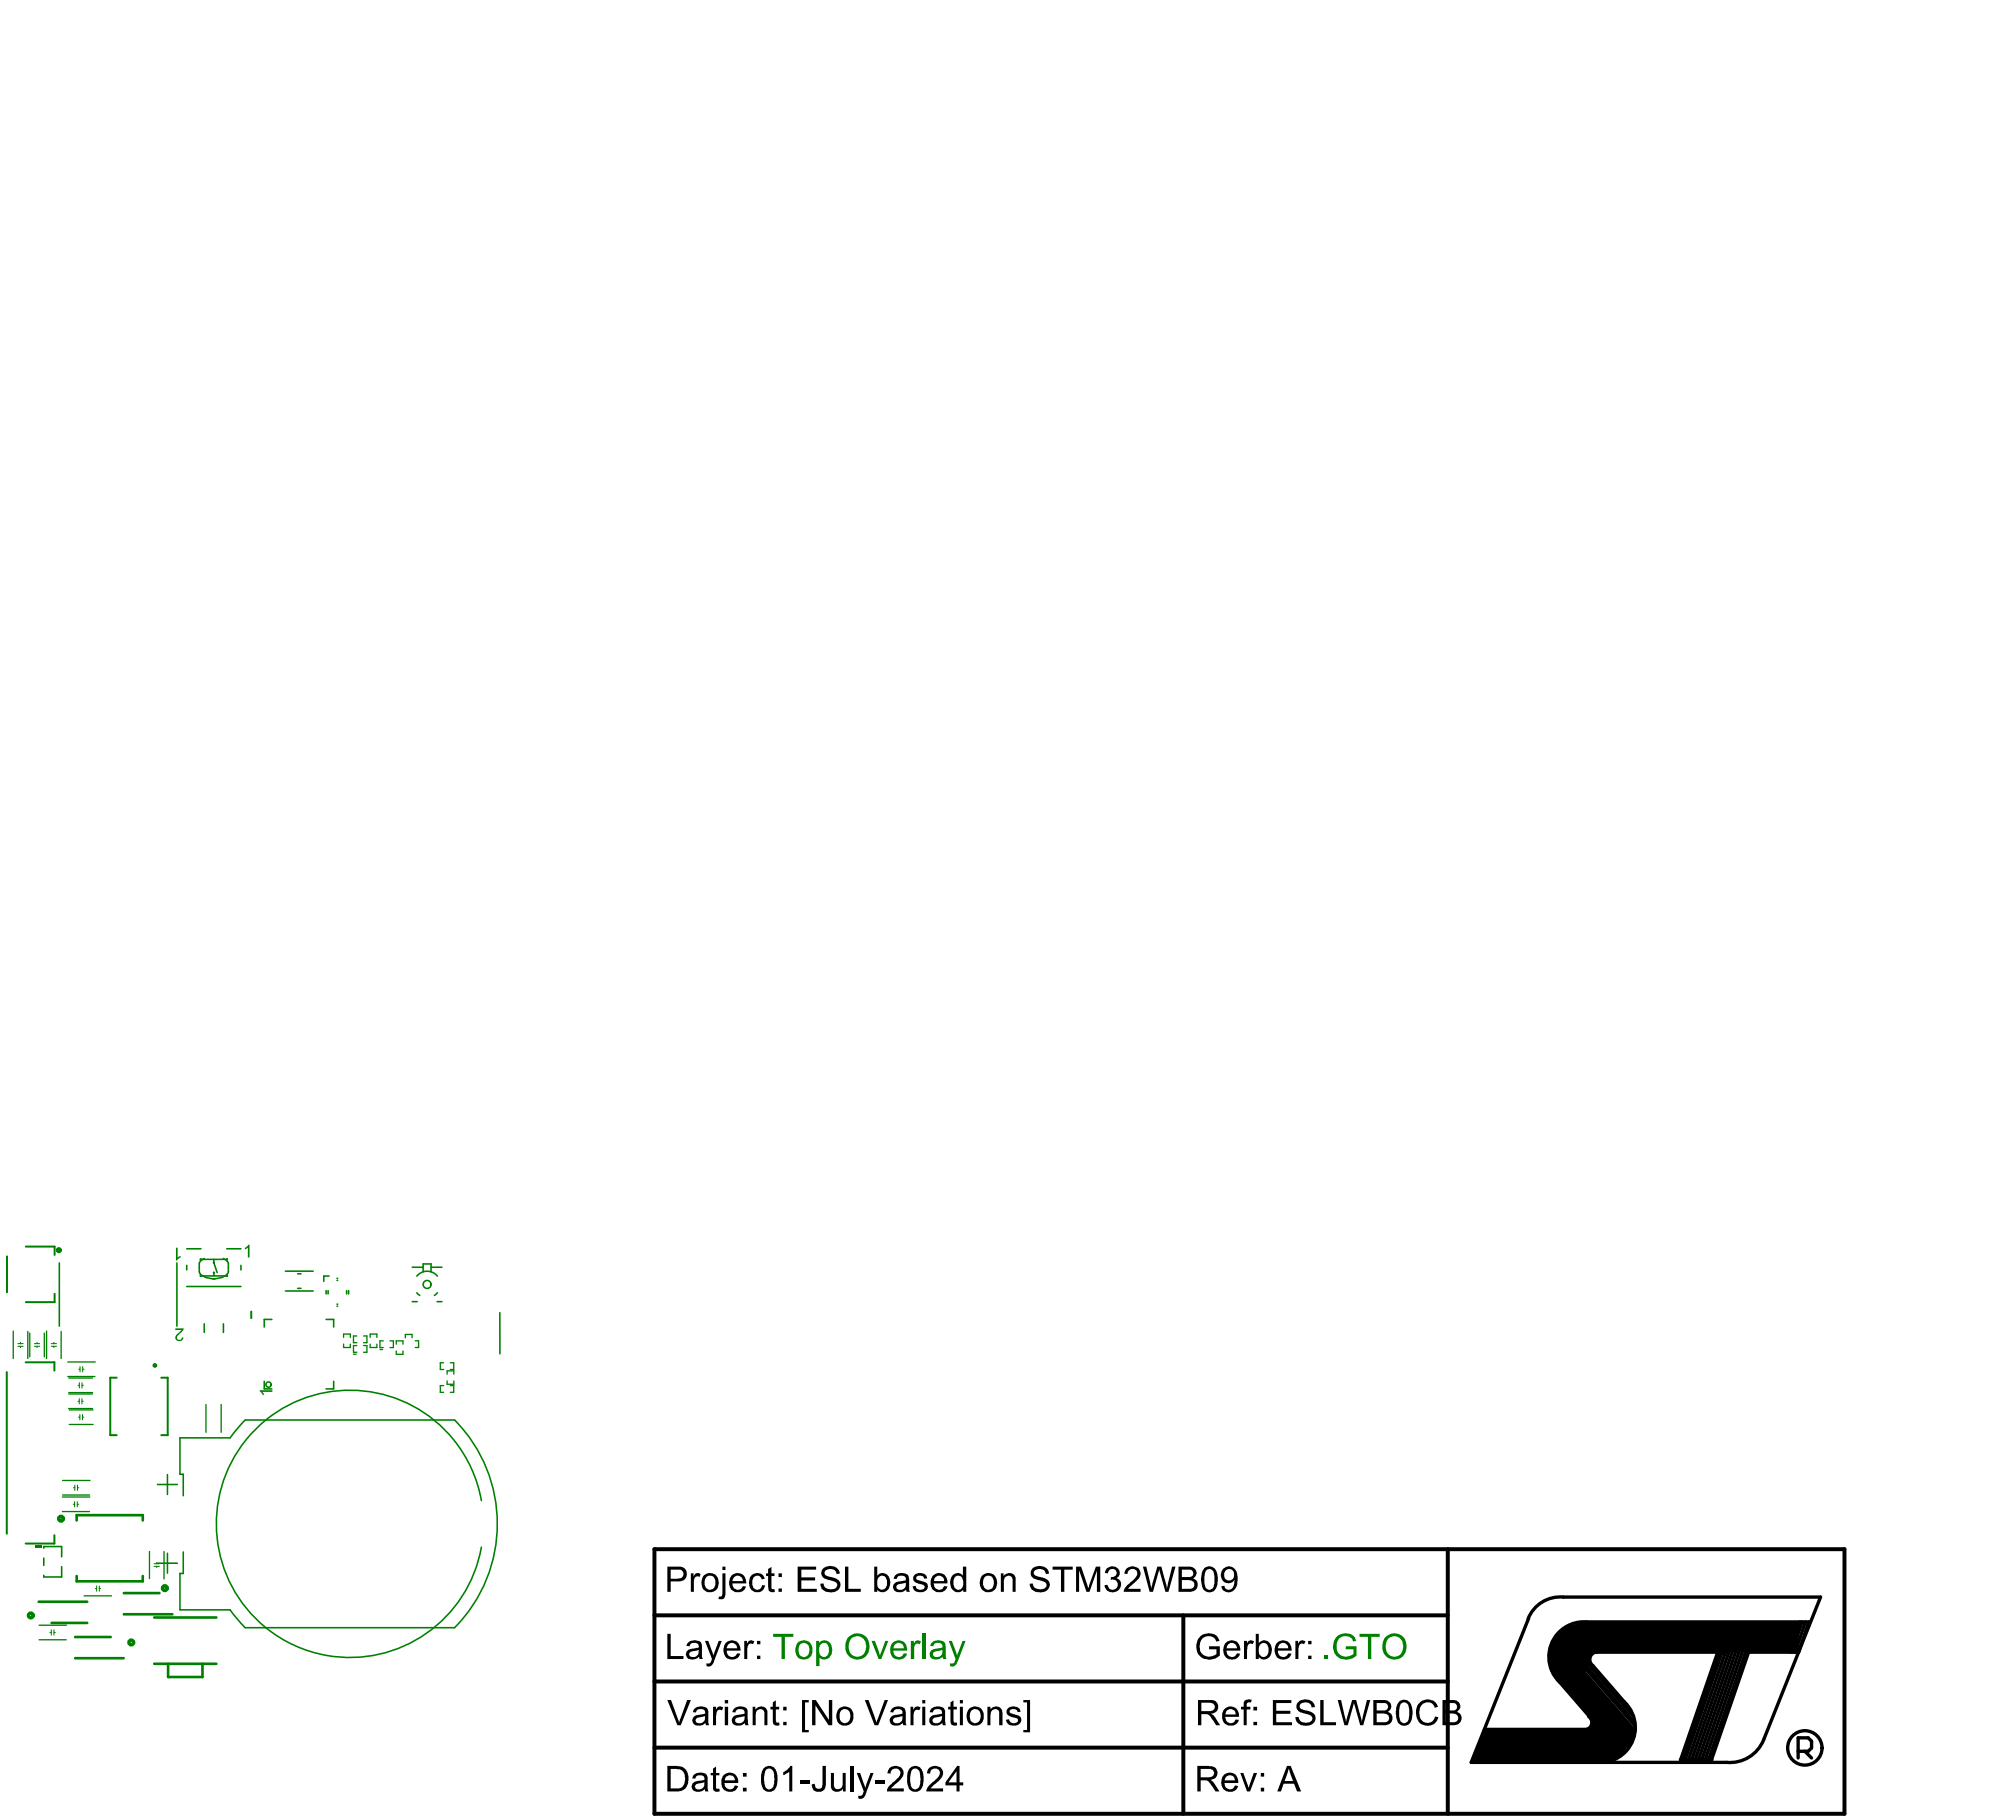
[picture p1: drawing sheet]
<svg xmlns="http://www.w3.org/2000/svg" width="507mm" height="458mm" viewBox="0 0 507 458" stroke-linecap="round" stroke-linejoin="round" font-family="sans-serif">
<g fill="#000">
<path d="M173.8 395.8h.7v.7a1.11 1.11 0 0 1 1.8-.6l-.3 .8a.97 .97 0 0 0-1.1 0 .97 .97 0 0 0-.3 1.1v2.6h-.8zM189.1 396.2a2.02 2.02 0 0 1 3.3 .9l-.7 .2a1.2 1.2 0 0 0-1.4-.9 1.2 1.2 0 0 0-1 1.2 1.66 1.66 0 0 0 1.4 2.3l.7-.3 .4-.9 .7 .1a2.06 2.06 0 0 1-2.4 1.7 2.06 2.06 0 0 1-1.6-2.5l.2-1.2zM193.3 394.7l.8-.5v1.6h.8v.6h-.8v2.7a.5 .5 0 0 0 .2 .6 .5 .5 0 0 0 .6 0l.1 .7a1.24 1.24 0 0 1-1.6-.4l-.1-3.6h-.5v-.6h.5zM200.7 394.1h4.7v.7h-3.8v2h3.5v.7h-3.5v2.2h3.9v.7h-4.8zM207.2 394.4a2.75 2.75 0 0 1 4.1 1v.4l-.8 .1a1.65 1.65 0 0 0-1.4-1.2 1.65 1.65 0 0 0-1.6 .8 1.18 1.18 0 0 0 1.3 1.1l.5 .1a2.18 2.18 0 0 1 2.2 2.4 2.79 2.79 0 0 1-3.6 1.3 2.17 2.17 0 0 1-1.5-2l.8-.1a1.88 1.88 0 0 0 2.7 1.4 .99 .99 0 0 0 .8-1.2 .99 .99 0 0 0-1.1-.8l-.8-.2a1.93 1.93 0 0 1-2.1-2.2zM212.6 394.1h.9v5.6h3.1v.7h-4zM230.4 395.9a1.94 1.94 0 0 1 2.9 1.1l-.7 .1a1.14 1.14 0 0 0-1-.7 1.14 1.14 0 0 0-1 .5v.1a1.23 1.23 0 0 0 1.1 .6l.2 .1a1.46 1.46 0 0 1 1.6 1.5 2.13 2.13 0 0 1-3.5 .7l-.4-.8 .8-.2a1.21 1.21 0 0 0 1 1 1.21 1.21 0 0 0 1.3-.7 1.5 1.5 0 0 0-1.6-.8l-.5-.3a1.21 1.21 0 0 1-.8-1 1.21 1.21 0 0 1 .6-1.2zM251.8 395.8h.7v.6a1.66 1.66 0 0 1 2-.6 1.66 1.66 0 0 1 1.1 1.8v2.8h-.8v-2.8a1.13 1.13 0 0 0-1.2-1.2 1.13 1.13 0 0 0-1 1.4v2.6h-.8zM259.9 394.4l.1-.1a2.71 2.71 0 0 1 3.9 1.1v.4l-.7 .1a1.65 1.65 0 0 0-1.2-1.2 1.65 1.65 0 0 0-1.7 .5 1.01 1.01 0 0 0 1 1.4l.6 .1a2.32 2.32 0 0 1 2.3 2.1 2.52 2.52 0 0 1-3.4 1.6 1.97 1.97 0 0 1-1.7-2l.8-.1a1.62 1.62 0 0 0 1.8 1.5 1.26 1.26 0 0 0 1.6-1.5l-.7-.5-1.1-.3a1.87 1.87 0 0 1-2-2.4zM264.9 394.1h5v.7h-2.1v5.6h-.8v-5.6h-2.1zM278.6 394.4a1.85 1.85 0 0 1 2.2-.2 1.85 1.85 0 0 1 .9 2l-.8 .7a1.85 1.85 0 0 1 1.1 2.1 1.85 1.85 0 0 1-1.8 1.5 2.04 2.04 0 0 1-2.1-1l-.1-.8 .7-.1a1.3 1.3 0 0 0 1.6 1.2 1.3 1.3 0 0 0 1-1.6 1.3 1.3 0 0 0-1.8-.8l.1-.7a1.08 1.08 0 0 0 1.3-.9 1.08 1.08 0 0 0-1-1.2 1.08 1.08 0 0 0-1.1 1.2l-.8-.1 .2-.7zM283.6 394.4h.1a1.97 1.97 0 0 1 2.3-.2 1.97 1.97 0 0 1 .9 2.1l-.6 1.1-2.4 2.3h3.1v.7h-4.2v-.2a4.3 4.3 0 0 1 1.8-2.3 2.43 2.43 0 0 0 1.5-2.6 1.28 1.28 0 0 0-1.5-.6 1.28 1.28 0 0 0-.9 1.2l-.8-.1 .2-.7z"/>
<path d="M167.9 411h.9v5.6h3.2v.7h-4.1zM177.4 412.8h.8l1.3 3.7 1.4-3.7h.7l-1.8 4.8a1.76 1.76 0 0 1-1.6 1.7l-.4-.2-.1-.7a1.12 1.12 0 0 0 1.5-1.1zM187.3 412.8h.7v.6a1.21 1.21 0 0 1 1.8-.6l-.3 .8a.87 .87 0 0 0-1 0 .87 .87 0 0 0-.4 .8l-.1 2.9h-.7zM270.8 394.1h1.2l1.8 5.4 2-5.4h1.1v6.3h-.9v-5.3l-1.8 5.3h-.8l-1.9-5.4v5.4h-.7zM287.6 394.1h.8l1.3 5.5 1.5-5.5h1l1.4 5.5 1.3-5.5h.9l-1.8 6.3h-.7l-1.6-5.6-1.6 5.6h-.8zM302 411.6a3.4 3.4 0 0 1 4.4 .2l.5 1-.8 .1a2.23 2.23 0 0 0-2.7-1.2 2.23 2.23 0 0 0-1.5 2.6 2.41 2.41 0 0 0 3.6 2.1l.6-.4v-1.1h-1.9v-.8h2.7v2.4a3.4 3.4 0 0 1-5.7-1.2 3.6 3.6 0 0 1 .8-3.7zM313 412.8h.8v.6a1.11 1.11 0 0 1 1.8-.6l-.4 .8a.93 .93 0 0 0-1.1 .1 .93 .93 0 0 0-.2 1.1l-.1 2.5h-.8zM326 412.8h.6v.6a1.21 1.21 0 0 1 1.9-.6l-.3 .8a.87 .87 0 0 0-1 0 .87 .87 0 0 0-.4 .8l-.1 2.9h-.7zM393.7 409.2l4.8-1.2h54.1v7.6h-51.7l-2.3 5.9-4 4.1-4.7-6.2v-5.5zM167.9 427.6h1l2 5.7 2-5.7h.9l-2.5 6.4h-.8zM179.4 429.3h.8v.8a1.08 1.08 0 0 1 1.8-.6l-.3 .8a.95 .95 0 0 0-1.1 0 .95 .95 0 0 0-.3 1l-.1 2.7h-.8zM189.4 429.3h.7v.7a1.66 1.66 0 0 1 1.7-.7 1.66 1.66 0 0 1 1.3 1.4v3.3h-.7v-2.8a1.11 1.11 0 0 0-1.1-1.3 1.11 1.11 0 0 0-1.1 1.3v2.8h-.8z"/>
<path d="M194.5 428.2l.7-.5v1.6h.9v.7h-.9v2.8l.2 .5h.7l.1 .7a1.14 1.14 0 0 1-1.4-.1 1.14 1.14 0 0 1-.3-1.3v-2.6h-.6v-.7h.6zM201.8 427.6h1.7v.6h-.9v7h.9v.5h-1.7zM204.4 427.6h.9l3.3 5v-5h.8v6.4h-.9l-3.3-5v5h-.8zM217.6 427.6h.9l2.1 5.7 2-5.7h.9l-2.5 6.4h-.9zM229.1 429.3h.7v.8a1.17 1.17 0 0 1 1.8-.6l-.3 .8a.92 .92 0 0 0-1-.1 .92 .92 0 0 0-.4 1v2.8h-.8zM239.2 428.2l.7-.5v1.6h.9v.7h-.9v2.9l.2 .4h.7l.1 .7a1.17 1.17 0 0 1-1.3-.1 1.17 1.17 0 0 1-.4-1.3v-2.6h-.6v-.7h.6zM248.5 429.3h.7v.7a1.66 1.66 0 0 1 2-.7 1.66 1.66 0 0 1 1.1 1.9v2.8h-.9v-2.8a1.08 1.08 0 0 0-1-1.3 1.08 1.08 0 0 0-1.1 1.3l-.1 2.8h-.7zM253.9 429.5a2.23 2.23 0 0 1 2.8 .5l.1 .6-.7 .1a1.13 1.13 0 0 0-1-.8 1.13 1.13 0 0 0-1.1 .5 1.1 1.1 0 0 0 1.2 .8l.2 .1a1.46 1.46 0 0 1 1.6 1.6 2.16 2.16 0 0 1-3.6 .4l-.3-.7 .8-.2a1.21 1.21 0 0 0 1 1.1 1.21 1.21 0 0 0 1.3-.7 .93 .93 0 0 0-1.2-.8l-.1-.1a1.47 1.47 0 0 1-1.6-1.6zM257.5 427.6h1.7v8.1h-1.7v-.5h.9v-7h-.9zM313.2 427.8l.8-.3h1l-.2 .7a.72 .72 0 0 0-.7 0 .72 .72 0 0 0-.4 .7v.4h.9v.7h-.9v4h-.7v-4h-.7v-.7h.7v-1.1zM320.3 427.6h4.7v.8h-3.9v1.9h3.6v.8h-3.6v2.1h4v.8h-4.8zM326.9 427.9a2.69 2.69 0 0 1 3.9 .9l.1 .6-.9 .1a1.58 1.58 0 0 0-2.5-1 .86 .86 0 0 0-.4 1 .86 .86 0 0 0 1 .6l.7 .2a2.41 2.41 0 0 1 2.2 1.7 2.19 2.19 0 0 1-2.8 2.1 2.16 2.16 0 0 1-2.2-2.2h.7a1.95 1.95 0 0 0 3.2 1.1 .95 .95 0 0 0 .2-1.2 .95 .95 0 0 0-1-.5l-.6-.2a2.61 2.61 0 0 1-2.1-1.2 1.74 1.74 0 0 1 .5-2z"/>
<path d="M332.2 427.6h.9v5.6h3.1v.8h-4zM336.6 427.6h.9l1.2 5.5 1.5-5.5h1.1l1.3 5.5 1.4-5.5h.8l-1.8 6.4h-.7l-1.6-5.6-1.6 5.6h-.8zM357.3 428.2a2.83 2.83 0 0 1 4.6 1.1l-.9 .3a1.95 1.95 0 0 0-2.2-1.4 1.95 1.95 0 0 0-1.6 2.1 2.48 2.48 0 0 0 1.4 3 1.93 1.93 0 0 0 2.5-1.5l.9 .1a2.8 2.8 0 0 1-2.8 2.2 2.8 2.8 0 0 1-2.7-2.2 3.4 3.4 0 0 1 .8-3.7zM179.4 444.9l.8-.5v1.6h.8v.6h-.8v3.1l.1 .2h.7l.1 .7a1.17 1.17 0 0 1-1.3-.1 1.17 1.17 0 0 1-.4-1.2v-2.7h-.6v-.6h.6zM197.2 445.7l1.1-.7 .6-.8h.5v6.4h-.8v-5l-1.5 1zM201.3 447.9h2.5v.8h-2.5zM207 444.2h.8v4.4a1.82 1.82 0 0 1-1.3 2 1.82 1.82 0 0 1-2.1-1l-.1-.8h.7a.98 .98 0 0 0 .7 1.1 .98 .98 0 0 0 1.2-.5zM209.1 446h.7v2.6a1.15 1.15 0 0 0 1.2 1.4 1.15 1.15 0 0 0 1-1.5v-2.5h.8v4.6h-.7v-.7a1.64 1.64 0 0 1-2 .8 1.64 1.64 0 0 1-1-1.9zM214.1 444.2h.7v6.4h-.7zM215.6 446h.8l1.3 3.8 1.4-3.8h.7l-1.8 4.8a1.74 1.74 0 0 1-1.6 1.7l-.4-.1-.1-.8a.93 .93 0 0 0 1.4-.9zM220.2 447.9h2.4v.8h-2.4zM224 444.5h.1a2.25 2.25 0 0 1 3.2 1 3.4 3.4 0 0 1-1.9 3.2l-1.2 1.2h3.2v.7h-4.2a2.18 2.18 0 0 1 1.2-1.9l.6-.5a3.3 3.3 0 0 0 1.6-2.4 1.25 1.25 0 0 0-1.4-.9 1.25 1.25 0 0 0-1.1 1.2h-.8l.2-.8z"/>
<path d="M233.9 444.6a2.2 2.2 0 0 1 3.4 .9v.2a4 4 0 0 1-2.3 3.2l-.8 1h3.1v.7h-4.2l.1-.6a4 4 0 0 1 1.7-1.8v-.1a2.93 2.93 0 0 0 1.6-2.3 1.25 1.25 0 0 0-1.4-.9 1.25 1.25 0 0 0-1.1 1.2h-.7l.1-.8zM312.1 446h.8l1.3 3.7 1.3-3.7h.8l-1.7 4.6h-.8zM373.5 435h26.2l1.4-2.5 7.4 8.5-2.5 2.3h-35.8z"/>
<path d="M168.8 394.8v2.3h1.7a1.17 1.17 0 0 0 1.5-1.1 1.17 1.17 0 0 0-1.4-1.2zM167.9 394.1h2.6a1.91 1.91 0 0 1 2.3 1.9 1.91 1.91 0 0 1-2.3 1.8h-1.7v2.6h-.9z"/>
<path d="M177.6 396.8v.1a2.17 2.17 0 0 0 .6 2.9 1.66 1.66 0 0 0 1.6-.7 1.66 1.66 0 0 0 .1-1.7 1.32 1.32 0 0 0-.9-1 1.32 1.32 0 0 0-1.4 .4zM177.3 396.1h.1a2.18 2.18 0 0 1 2.9 .3 2.68 2.68 0 0 1-.7 3.9 2.24 2.24 0 0 1-2.5-.4 2.24 2.24 0 0 1-.5-2.5l.4-1z"/>
<path d="M181.8 394.1h.7v.8h-.7zM181.8 395.8h.7v4.9a1.25 1.25 0 0 1-1.3 1.6l-.4-.1 .1-.6a.7 .7 0 0 0 .8-.2 .7 .7 0 0 0 .1-.7z"/>
<path d="M184.7 396.8l-.4 .9h2.6a1.32 1.32 0 0 0-.8-1.2 1.32 1.32 0 0 0-1.4 .3zM184.1 396.3a2.24 2.24 0 0 1 2.6-.3 2.24 2.24 0 0 1 1.1 2.3h-3.5a1.36 1.36 0 0 0 1 1.6 1.36 1.36 0 0 0 1.6-.9l.8 .1a2.19 2.19 0 0 1-2.8 1.3 2.19 2.19 0 0 1-1.3-2.8v-.6z"/>
<path d="M195.9 395.8h.8v.9h-.8zM195.9 399.6h.8v.8h-.8z"/>
<path d="M221.1 396.8l-.4 1a1.57 1.57 0 0 0 1.3 2.1 1.68 1.68 0 0 0 1.2-2.1 1.2 1.2 0 0 0-.5-1.2 1.2 1.2 0 0 0-1.3-.1zM220 394.1h.7v2.3a1.82 1.82 0 0 1 2.2-.6 1.82 1.82 0 0 1 1.1 1.9 2.09 2.09 0 0 1-.6 2.2 2.09 2.09 0 0 1-2.1 .4l-.6-.5v.6h-.7z"/>
<path d="M225.7 398.7a.79 .79 0 0 0 .1 1 .79 .79 0 0 0 .9 .2 1.29 1.29 0 0 0 1.1-1.8l-1.6 .4zM225.2 396.3a2.4 2.4 0 0 1 3.4 .1l.2 .7v2.9l.1 .4h-.7l-.2-.6a2.21 2.21 0 0 1-3.1 .1 1.54 1.54 0 0 1 .2-1.6 1.54 1.54 0 0 1 1.6-.5l.4-.1a.7 .7 0 0 0 .8-.7 .7 .7 0 0 0-.9-.6h-.9l-.5 .8-.7-.1z"/>
<path d="M235.4 396.7l-.4 1h2.6a1.32 1.32 0 0 0-.8-1.2 1.32 1.32 0 0 0-1.4 .2zM234.8 396.3h.1a2.15 2.15 0 0 1 2.5-.3 2.15 2.15 0 0 1 1 2.3h-3.5a1.36 1.36 0 0 0 1 1.6 1.36 1.36 0 0 0 1.7-.9l.8 .1a2.22 2.22 0 0 1-2.9 1.3 2.22 2.22 0 0 1-1.2-2.9z"/>
<path d="M247.8 396.7l-.1 .2a2.4 2.4 0 0 0 .2 2.7 1.41 1.41 0 0 0 1.6 0 1.41 1.41 0 0 0 .6-1.6 1.38 1.38 0 0 0-.7-1.5 1.38 1.38 0 0 0-1.6 .2zM247.4 396.1a2.26 2.26 0 0 1 2.5-.1 2.26 2.26 0 0 1 1 2.4 2.21 2.21 0 0 1-2.5 2.1 2.21 2.21 0 0 1-1.8-2.8l.1-.6z"/>
<path d="M297.4 394.8v1.9h1.6a.96 .96 0 0 0 1.3-.8 .96 .96 0 0 0-1.1-1.1zM297.4 397.5v2.2h1.9a1.11 1.11 0 0 0 1.2-1.1 1.11 1.11 0 0 0-1.2-1.1zM296.6 394.1h2.5a1.59 1.59 0 0 1 1.8 1 1.59 1.59 0 0 1-.7 1.9 1.76 1.76 0 0 1 1.1 2.2 1.76 1.76 0 0 1-2 1.2h-2.7z"/>
<path d="M303.5 395v.1a5.6 5.6 0 0 0 .1 4.5 1.21 1.21 0 0 0 1.3 .1 1.21 1.21 0 0 0 .6-1.2l.1-1a4.3 4.3 0 0 0-.5-2.5l-.5-.3zM303 394.5a2.12 2.12 0 0 1 2.4-.1 2.12 2.12 0 0 1 1 2.1v.9a3.1 3.1 0 0 1-1.4 3 2.09 2.09 0 0 1-2.7-2.2l-.1-1a4.5 4.5 0 0 1 .8-2.7z"/>
<path d="M308.4 395.1a1.46 1.46 0 0 0-.3 1.6 1.46 1.46 0 0 0 1.5 .8h.1a1.54 1.54 0 0 0 .5-2.5l-.4-.3h-.7zM307.9 394.5a2.13 2.13 0 0 1 2.3-.2 2.13 2.13 0 0 1 1.1 2.1 4.4 4.4 0 0 1-1 3.8 1.83 1.83 0 0 1-2.9-1.2l.7-.1a1.15 1.15 0 0 0 1.2 1 1.15 1.15 0 0 0 1.1-1l.3-1.4a1.99 1.99 0 0 1-2.8 .3 1.99 1.99 0 0 1-.4-2.8z"/>
<path d="M173.5 415.7a.97 .97 0 0 0 .4 1.1 .97 .97 0 0 0 1.1-.1 1.44 1.44 0 0 0 .8-1.7l-2 .5zM173.3 413a2.49 2.49 0 0 1 3.1 .2l.2 .5v3l.3 .6h-.9l-.1-.6a2.07 2.07 0 0 1-3 .2 1.43 1.43 0 0 1 0-1.6 1.43 1.43 0 0 1 1.5-.6l.8-.2a.6 .6 0 0 0 .7-.5 .6 .6 0 0 0-.6-.7 1.16 1.16 0 0 0-1.8 .8l-.8-.1 .1-.4z"/>
<path d="M183.3 413.6l-.4 1h2.6a1.35 1.35 0 0 0-.8-1.2 1.35 1.35 0 0 0-1.4 .2zM182.6 413.3a2.21 2.21 0 0 1 2.6-.4 2.21 2.21 0 0 1 1.2 2.3h-3.5a1.36 1.36 0 0 0 1 1.6 1.36 1.36 0 0 0 1.6-.9l.8 .1a2.21 2.21 0 0 1-2.9 1.3 2.21 2.21 0 0 1-1.3-2.9z"/>
<path d="M190.5 412.8h.8v.8h-.8zM190.5 416.5h.8v.8h-.8z"/>
<path d="M239.8 396.1a1.63 1.63 0 0 1 2.5 .3v-2.3h.8v6.3h-.7v-.6a1.79 1.79 0 0 1-2.1 .6 1.79 1.79 0 0 1-1.1-1.8 2.65 2.65 0 0 1 .6-2.5zM240.2 396.8v.1a2.66 2.66 0 0 0 .2 2.7 1.29 1.29 0 0 0 1.6-.1 1.29 1.29 0 0 0 .4-1.5 1.32 1.32 0 0 0-.5-1.4 1.32 1.32 0 0 0-1.5 0z"/>
<path d="M309.1 413.6l-.5 1h2.7a1.32 1.32 0 0 0-.8-1.2 1.32 1.32 0 0 0-1.4 .2zM308.4 413.3l.1-.1a2.19 2.19 0 0 1 2.5-.3 2.19 2.19 0 0 1 1.1 2.3h-3.5a1.36 1.36 0 0 0 1 1.6 1.36 1.36 0 0 0 1.7-.9l.8 .1a2.23 2.23 0 0 1-2.6 1.4 2.23 2.23 0 0 1-1.7-2.5z"/>
<path d="M317.1 413.7v.1a2.5 2.5 0 0 0 .2 2.8 1.47 1.47 0 0 0 1.6-.3 1.47 1.47 0 0 0 .3-1.6 1.2 1.2 0 0 0-.5-1.2 1.2 1.2 0 0 0-1.3-.1zM316 411h.8v2.3a1.85 1.85 0 0 1 2-.5 1.85 1.85 0 0 1 1.2 1.6 2.93 2.93 0 0 1-.7 2.6 1.74 1.74 0 0 1-2.5-.3v.6h-.8z"/>
<path d="M321.9 413.7l-.3 .9h2.6a1.31 1.31 0 0 0-.8-1.2 1.31 1.31 0 0 0-1.5 .3zM321.3 413.3a2.21 2.21 0 0 1 2.6-.4 2.21 2.21 0 0 1 1.1 2.3h-3.4a1.36 1.36 0 0 0 1 1.6 1.36 1.36 0 0 0 1.6-.9l.8 .1a2.18 2.18 0 0 1-3.8 .7l-.1-.1a2.95 2.95 0 0 1 .2-3.3z"/>
<path d="M329.2 412.8h.8v.8h-.8zM329.2 416.5h.8v.8h-.8z"/>
<path d="M175.1 432.4a.83 .83 0 0 0 .2 .9 .83 .83 0 0 0 .9 .2 1.39 1.39 0 0 0 1.2-1.8l-1.8 .3zM174.8 429.7a2.36 2.36 0 0 1 3.4 .4v3.3l.3 .6h-.9l-.1-.6a2.07 2.07 0 0 1-3 .1 1.43 1.43 0 0 1 0-1.6 1.43 1.43 0 0 1 1.5-.6l1.1-.1a.58 .58 0 0 0 .4-.5 .58 .58 0 0 0-.4-.6 1.3 1.3 0 0 0-2 .7l-.8-.1z"/>
<path d="M182.4 427.6h.8v.9h-.8zM182.4 429.3h.8v4.7h-.8z"/>
<path d="M185.2 432.3a.79 .79 0 0 0 0 1 .79 .79 0 0 0 1 .2 1.29 1.29 0 0 0 1.1-1.8l-1.7 .3zM184.7 429.8a2.45 2.45 0 0 1 3.3 .2l.2 3.5 .2 .5h-.9l-.1-.6a2.25 2.25 0 0 1-3.1 .1 1.49 1.49 0 0 1 .2-1.6 1.49 1.49 0 0 1 1.5-.6h.5a.7 .7 0 0 0 .9-.8 .7 .7 0 0 0-1-.6h-.3a.87 .87 0 0 0-1 .9l-.9-.1z"/>
<path d="M197.1 429.3h.8v1h-.8zM197.1 433.1h.8v.9h-.8z"/>
<path d="M211.7 430.3l-.1 .1a2.37 2.37 0 0 0 .3 2.8 1.51 1.51 0 0 0 1.6-.2 1.51 1.51 0 0 0 .5-1.6 1.37 1.37 0 0 0-.7-1.4 1.37 1.37 0 0 0-1.6 .3zM211.1 429.7a2.27 2.27 0 0 1 2.7-.1 2.27 2.27 0 0 1 .9 2.5 2.2 2.2 0 0 1-2.5 2 2.2 2.2 0 0 1-1.8-2.8l.4-1.1z"/>
<path d="M224.9 432.3a.79 .79 0 0 0 0 1 .79 .79 0 0 0 1 .2 1.29 1.29 0 0 0 1.1-1.8l-1.7 .3zM224.4 429.8a2.4 2.4 0 0 1 3.4 .2l.1 .7v2.8l.3 .5h-.9l-.1-.6a2.21 2.21 0 0 1-3.2 .1 1.55 1.55 0 0 1 1.8-2.2h.4a.74 .74 0 0 0 .9-.5 1.07 1.07 0 0 0-1.7-.8l-.4 .3-.2 .5-.8-.1z"/>
<path d="M232.1 427.6h.7v.9h-.7zM232.1 429.3h.7v4.7h-.7z"/>
<path d="M234.7 432.4a.76 .76 0 0 0 .1 .9 .76 .76 0 0 0 .8 .2 1.38 1.38 0 0 0 1.4-1.8l-1.7 .3zM234.4 429.7a2.36 2.36 0 0 1 3.3 .4l.1 3 .3 .9h-.9l-.1-.6a2.21 2.21 0 0 1-2.9 .2 1.46 1.46 0 0 1-.1-1.6 1.46 1.46 0 0 1 1.6-.7l.9-.1a.61 .61 0 0 0 .5-.7 .61 .61 0 0 0-.6-.5 1.29 1.29 0 0 0-1.8 .8l-.8-.1z"/>
<path d="M241.5 427.6h.8v.9h-.8zM241.5 429.3h.8v4.7h-.8z"/>
<path d="M244.4 430.3v.1a1.98 1.98 0 0 0 .8 3.1 1.81 1.81 0 0 0 1.6-1.5 1.81 1.81 0 0 0-1-2l-.7-.1zM243.9 429.7a2.27 2.27 0 0 1 2.7-.1 2.27 2.27 0 0 1 .9 2.5 2.2 2.2 0 0 1-2.5 2 2.2 2.2 0 0 1-1.8-2.8l.4-1.1z"/>
<path d="M302.3 428.3v2.1h1.9a1.14 1.14 0 0 0 1.2-.3 1.14 1.14 0 0 0 .1-1.3l-.2-.2-.7-.3zM301.5 427.6h2.9a1.75 1.75 0 0 1 2.1 1.6 1.75 1.75 0 0 1-1.7 1.9l1.1 .9 1.1 2h-1l-.9-1.5a2.08 2.08 0 0 0-1.7-1.3h-1.1v2.8h-.8z"/>
<path d="M308.7 430.3l-.3 1h2.5a1.3 1.3 0 0 0-.7-1.3 1.3 1.3 0 0 0-1.5 .3zM308.1 429.8h.1a2.15 2.15 0 0 1 2.5-.2 2.15 2.15 0 0 1 1.1 2.3h-3.5a1.36 1.36 0 0 0 .8 1.4 1.36 1.36 0 0 0 1.6-.3l.2-.5 .9 .1a2.23 2.23 0 0 1-2.9 1.4 2.23 2.23 0 0 1-1.4-2.8z"/>
<path d="M315.4 429.3h.9v1h-.9zM315.4 433.1h.9v.9h-.9z"/>
<path d="M346.4 428.4v1.9h1.6a.96 .96 0 0 0 1.3-.9 .96 .96 0 0 0-1.1-1zM346.4 431v2.2h1.9a1.11 1.11 0 0 0 1.3-1.1 1.11 1.11 0 0 0-1.3-1.1zM345.6 427.6h2.5a1.59 1.59 0 0 1 1.9 1 1.59 1.59 0 0 1-.8 2 1.76 1.76 0 0 1 1.1 2.1 1.76 1.76 0 0 1-2 1.3h-2.7z"/>
<path d="M352.4 428.6l-.3 2a4 4 0 0 0 .6 2.6 1.23 1.23 0 0 0 1.4 0 1.23 1.23 0 0 0 .4-1.3l.1-.8a4.3 4.3 0 0 0-.5-2.5 1.13 1.13 0 0 0-1.7 0zM352 428.1a2.15 2.15 0 0 1 2.4-.1 2.15 2.15 0 0 1 1 2.2l.1 .9a2.85 2.85 0 0 1-1.6 3 2.15 2.15 0 0 1-2.6-2.3 5.5 5.5 0 0 1 .7-3.7z"/>
<path d="M363.8 428.4v1.9h1.5a.98 .98 0 0 0 1.3-1 .98 .98 0 0 0-1.3-.9zM363.8 431v2.2h2.1a1.11 1.11 0 0 0 1.1-1.2 1.11 1.11 0 0 0-1.3-1zM363 427.6h2.4a1.6 1.6 0 0 1 2 1 1.6 1.6 0 0 1-.8 2 1.77 1.77 0 0 1 1 2.1 1.77 1.77 0 0 1-2 1.3h-2.6z"/>
<path d="M168.8 445v4.9h1.5a1.77 1.77 0 0 0 2-2l.1-.6a2.04 2.04 0 0 0-2.1-2.3zM167.9 444.2h2.6a3.1 3.1 0 0 1 2.7 4.1 2.58 2.58 0 0 1-2.9 2.3h-2.4z"/>
<path d="M175.2 448.8a.87 .87 0 0 0 0 1.2 .87 .87 0 0 0 1.3-.1l.6-.4 .2-1.2zM174.6 446.4a2.77 2.77 0 0 1 3.2 0l.3 .6v3l.2 .6h-.8l-.2-.6a2.06 2.06 0 0 1-3.1-.1 1.39 1.39 0 0 1 1.5-1.9l1.2-.2a.58 .58 0 0 0 .4-.5 .58 .58 0 0 0-.3-.6 1.3 1.3 0 0 0-2.1 .7l-.7-.1z"/>
<path d="M182.7 446.9l-.3 .9h2.5a1.27 1.27 0 0 0-.8-1.2 1.27 1.27 0 0 0-1.4 .3zM182.2 446.4a2.17 2.17 0 0 1 2.6-.2 2.17 2.17 0 0 1 1 2.3h-3.5a1.34 1.34 0 0 0 1 1.6 1.34 1.34 0 0 0 1.6-1l.9 .2a2.18 2.18 0 0 1-2.6 1.4 2.18 2.18 0 0 1-1.7-2.4l.3-1.4z"/>
<path d="M186.9 446h1v.9h-1zM186.9 449.7h1v.9h-1z"/>
<path d="M192.8 445.1v.1a5.4 5.4 0 0 0 0 4.6 1.18 1.18 0 0 0 1.2 .1 1.18 1.18 0 0 0 .7-1.1l.2-1.1-.1-1.5a1.29 1.29 0 0 0-.7-1.2 1.29 1.29 0 0 0-1.3 .1zM192.5 444.5a2.06 2.06 0 0 1 3.1 1.9v1.3a2.75 2.75 0 0 1-1.6 3 2.06 2.06 0 0 1-2.4-2l-.1-1.4a3.7 3.7 0 0 1 1-2.8z"/>
<path d="M229.5 445.1v.1a5.2 5.2 0 0 0 .1 4.7 1.35 1.35 0 0 0 2-1.4v-1.2l-.1-1.1a1.21 1.21 0 0 0-.6-1.2 1.21 1.21 0 0 0-1.4 .1zM229.3 444.5a2.06 2.06 0 0 1 3 1.8l.1 1.4a3.1 3.1 0 0 1-1.6 3 2.06 2.06 0 0 1-2.4-2l-.1-1.3a3.1 3.1 0 0 1 1-2.9z"/>
<path d="M240.7 445.5l-2 2.8h2zM240.9 444.2h.6v4.1h.9v.8h-.9v1.5h-.8v-1.5h-2.8v-.8z"/>
<path d="M302.1 445v2.1h1.9a1.11 1.11 0 0 0 1.3-.6 1.11 1.11 0 0 0-.3-1.4l-.4-.1zM301.3 444.2h2.9a1.79 1.79 0 0 1 2.2 1.6 1.79 1.79 0 0 1-1.8 1.9l.9 .8 1.4 2.1h-1l-1.1-1.5a1.72 1.72 0 0 0-1.6-1.3h-1.1v2.8h-.8z"/>
<path d="M308.6 446.9l-.5 .9h2.7a1.29 1.29 0 0 0-.8-1.2 1.29 1.29 0 0 0-1.4 .3zM308 446.4a2.15 2.15 0 0 1 2.6-.3 2.15 2.15 0 0 1 1 2.3l-3.5 .1a1.34 1.34 0 0 0 1.1 1.6 1.34 1.34 0 0 0 1.6-1l.8 .2a2.23 2.23 0 0 1-2.8 1.3 2.23 2.23 0 0 1-1.4-2.8l.1-.7z"/>
<path d="M317.3 446h.8v.9h-.8zM317.3 449.7h.8v.9h-.8z"/>
<path d="M324.3 444.9l-1 3.1h2.1zM323.9 444.2h.9l2.6 6.4h-1l-.8-1.9h-2.6l-.7 1.9h-.9z"/>
<circle cx="396" cy="438.4" r=".84"/>
</g>
<path d="M164.7 389.7h299.4v66.5h-299.4zM364.3 389.7v66.5M164.7 406.3h199.6M297.8 406.3v49.9M164.7 439.6h199.6M164.7 423h199.6M422.9 442.6h7.8" fill="none" stroke="#000" stroke-width="1"/>
<g fill="none" stroke="#000" stroke-width=".84">
<path d="M384.7 407.1l-14.5 36.2h64.3a9.1 9.1 0 0 0 9.3-5.7l14.3-35.9h-64.7a8.7 8.7 0 0 0-8.9 5.5M391.3 419.3l17.6 20.4M391.6 415.6h43.3M391.7 418.9l17.7 20.3M392.1 418.5l17.7 20.3M392.6 418l17.6 20.4M393 417.6l17.6 20.4M393.2 411.1l17.6 20.4M393.4 412.5l17.7 20.4M393.4 415.5l17.7 20.4M393.4 416.3l17.7 20.4M393.4 417.2l17.5 20.1"/>
<path d="M393.8 413.8l17.7 20.4M393.8 415.1l17.7 20.3M402 415.5a1.89 1.89 0 0 0-1.9 1.3 1.89 1.89 0 0 0 .7 2.2l7.9 9.1a8.8 8.8 0 0 1-3.6 14.9M432.5 414.7l-9.6 27.9M433.2 414.8l-9.5 27.7M433.6 414.8l-9.5 27.7M434.5 414.8l-9.6 27.7M435.3 414.8l-9.5 27.7M436.2 414.8l-9.6 27.7M437 414.8l-9.5 27.7M437.8 414.8l-9.5 27.7M438.7 414.8l-9.6 27.7"/>
<path d="M439.5 414.8l-9.5 27.7M440.3 414.7l-9.6 27.9M440.3 415.6h12.3M452.6 415.6l2.5-7.6h-55.7a8.8 8.8 0 0 0-8.9 5.2 8.8 8.8 0 0 0 2.1 10l10.2 11.8h-29.3M452.9 408l-2.5 7.6M453.4 408l-2.5 7.6M454.3 408l-2.5 7.6M390.5 420.1l18 20.9M391.3 420.1l17.6 20.4M399.7 431.8a1.82 1.82 0 0 1 .7 2.2 1.82 1.82 0 0 1-2 1.1M452.5 440.5h2.5l.9-.8v-1.7l-.9-.9h-2.5v5.1M454.2 440.5l1.7 1.7"/>
<circle cx="454.2" cy="439.7" r="4.3"/>
</g>
<g fill="none" stroke="#008000" stroke-width=".33">
<path d="M3.3 334.8v6.9M7 334.9v6.8M7.5 335.3v6M11.1 335.3v6M11.7 334.8v6.9M15.4 334.9v6.8M86.5 338.1v.9h1.6v-.9M86.5 336.4v-.8h1.6v.8M89.8 336h-.9v1.7h.9M89.8 338.5h-.9v1.7h.9M91.5 338.5h.8v1.7h-.8M91.5 336h.8v1.7h-.8"/>
<path d="M93.1 338.1v.9h1.7v-.9M93.1 336.4v-.8h1.7v.8M95.6 339.5h.7M96.4 337.3h-.8v1.7h.8M98.1 337.3h.9v1.7h-.9M99.7 338.1v-.8h1.7v.8M99.7 339.8v.9h1.7v-.9M102 336.5v-.8h1.7v.8M104.5 337.3h.8v1.7h-.8M17.1 342.6h6.9M17.1 346.3h6.8M17.3 354.3h6"/>
<path d="M17.3 350.6h6M17.3 350.3h6M17.3 346.6h6M17.4 358.3h6M17.4 354.6h6M51.8 353.3v7M55.7 353.3v7M88.9 340.6h.7M111.6 348.5h-.8v1.7h.8M111.6 342.8h-.8v1.7h.8M112.5 345.7v-.9h1.7v.9M112.5 347.4v.8h1.7v-.8"/>
<path d="M113.3 342.8h.9v1.7h-.9M113.3 348.5h.9v1.7h-.9M15.7 376.6h6.9M15.7 372.4h7M15.7 376.1h6.9M15.7 380.2h6.8M21.2 397.8h6.9M37.6 390.3v6.8M41.3 390.3v6.9M9.8 408.8h6.9M9.8 412.5h6.9M21.2 401.4h6.9"/>
</g>
<path d="M63.2 329.9v1.7" fill="none" stroke="#008000" stroke-width=".5"/>
<path d="M19.3 382.5v-1.4h16.6v1.4M19.3 396.4v1.4h16.6v-1.4M9.7 402.9h12.2M13 408.2h8.9M18.9 411.8h9M18.9 417.1h12.2M31.2 406.1h12.2M31.2 400.7h8.9M38.8 418.5h15.6M38.8 406.9h15.6M42.3 418.5v3.3h8.7v-3.3" fill="none" stroke="#008000" stroke-width=".66"/>
<path d="M1.8 316v9.1M6.5 313.6h7.2v2.1M13.7 325.4v2.1h-7.2M1.7 345.1v40.7M6.5 342.7h7.2v2.1M29.4 346.5h-1.7v14.5h1.7M40.6 346.5h1.6v14.5h-1.6M13.7 386.2v2.1h-7.2" fill="none" stroke="#008000" stroke-width=".51"/>
<g fill="none" stroke="#008000" stroke-width=".27">
<path d="M4.5 338h1.3M4.5 338.6h1.3M5.2 337.7v.3M5.2 338.6v.4M8.7 338h1.3M8.7 338.6h1.3M9.3 337.7v.3M9.3 338.6v.4M12.9 338h1.3M12.9 338.6h1.3M13.6 337.7v.3M13.6 338.6v.4"/>
<path d="M19.6 352.5h.3M19.6 348.5h.4M19.8 356.5h.3M19.8 344.4h.3M19.9 351.8v1.3M20 347.8v1.3M20.1 355.8v1.3M20.1 343.8v1.3M20.6 351.8v1.3M20.6 352.5h.3M20.6 347.8v1.3M20.6 348.5h.4"/>
<path d="M20.8 355.8v1.3M20.8 356.5h.3M20.8 344.4h.3M20.8 343.8v1.3M18.4 378.4h.4M18.5 374.2h.3M18.8 377.7v1.4M18.8 373.6v1.3M19.4 378.4h.4M19.4 377.7v1.4M19.5 374.2h.3M19.5 373.6v1.3"/>
<path d="M24 399.6h.3M24.3 398.9v1.4M25 399.6h.3M25 398.9v1.4M38.8 394h1.3M38.8 393.3h1.3M39.4 393v.3M39.4 394v.3M12.6 410.6h.3M12.9 410v1.3M13.6 410.6h.3M13.6 410v1.3"/>
</g>
<g fill="none" stroke="#008000" stroke-width=".4">
<path d="M14.9 317.7v15.9M44.5 317.7v15.9M47 314.1h3.6M47 318.3v1.1M50.1 317.9v1.9M50.5 316.8h6.6M53.8 316.8v.8l.8 2.5M57.1 314.1h3.5M57.5 317.9v1.9M60.6 318.3v1.1M71.8 319.8h7M103.7 318.8h2.8"/>
<path d="M106.5 319.9v-2h2v2M108.5 318.8h2.7M47 323.6h13.6M50.5 320.9h6.6M51.4 333v2.2M51.9 321.4l1.7 .3 2.1-.3M53.8 320.1v.8M56.2 333v2.2M68.4 331.9h-1.9v1.9M71.8 324.7h7M74.9 324.1h.8M74.9 320.4h.8"/>
<path d="M82 331.9h2v1.9M82.1 324.6v.9M82.6 324.6v.9M82.8 321h-1.3v1.3M84.8 322.1h.2M84.8 321.6h.2M84.8 328.1h.2M84.8 328.6h.2M87.2 324.6v.9M87.7 324.6v.9M103.7 327.4h1.3M110 327.4h1.2"/>
<path d="M125.8 330.2v10.3M61.7 357.2h52.7M66.5 347.4v2h1.9M84 347.4v2h-2M39.6 373.4h5M42.1 370.9v5M57.9 361.7h-12.6v9.1h.8v5.4M11 389.4v-.4h4.5v2.6M11 391.9v1.9M15.5 394.1v2.6h-4.5v-.4M39.6 393.2h5M42.1 390.7v5"/>
<path d="M46.1 390.4v5.4h-.8v9.1h12.6M61.7 409.4h52.7"/>
</g>
<path d="M8.9 388.7h1.6v.6h-1.6z" fill-rule="evenodd" fill="#008000"/>
<g fill="#008000">
<path d="M333.3 416.5h.9v.8h-.9z"/>
<path d="M336.4 411.6a3.3 3.3 0 0 1 4.4 .1l.5 1.1h-.8a2.21 2.21 0 0 0-2.7-1.1 2.21 2.21 0 0 0-1.4 2.6 2.43 2.43 0 0 0 1.4 2.2 2.43 2.43 0 0 0 2.6-.4l.2-.1v-1.1h-2v-.8h2.7v2.4a3.5 3.5 0 0 1-5.6-1 4.3 4.3 0 0 1 .7-3.9z"/>
<path d="M342.1 411h5.1v.7h-2.1v5.6h-.9v-5.6h-2.1z"/>
<path d="M194.5 411h5.1v.7h-2.1v5.6h-.8v-5.6h-2.2z"/>
<path d="M219.3 412.8h.9l1.2 3.6 1.4-3.6h.7l-1.7 4.5h-.7z"/>
<path d="M229.2 412.8h.8v.6a1.08 1.08 0 0 1 1.7-.6l-.2 .8a.92 .92 0 0 0-1.1 0 .92 .92 0 0 0-.4 1v2.7h-.8z"/>
<path d="M232.2 411h.8v6.3h-.8z"/>
<path d="M238.7 412.8h.8l1.4 3.7 1.3-3.7h.8l-1.9 4.9a1.72 1.72 0 0 1-1.8 1.5l-.2-.1v-.7a1 1 0 0 0 1.3-1.1z"/>
<path d="M44.1 334.1h2.1a3.4 3.4 0 0 1-1.5 1.9 .61 .61 0 0 0 .2 1 .61 .61 0 0 0 .8-.6h.4a1.03 1.03 0 0 1-1.6 .8 1.03 1.03 0 0 1 .3-1.8l.9-.8h-1.6z"/>
<path d="M44.3 313.9h.4v2.5l.8-.5v.4l-1 .8h-.2z"/>
<path d="M65.3 349.7h3.2v.4h-2.5l.5 .7-.4 .1-.8-1z"/>
<path d="M61.6 313.9l.9-.8h.3v3.2h-.4v-2.4l-.7 .4z"/>
<path d="M349.3 412.2a3.1 3.1 0 0 0 .7 4.4 2.32 2.32 0 0 0 2.4-.5 2.32 2.32 0 0 0 .6-2.4 2.2 2.2 0 0 0-1.4-2 2.2 2.2 0 0 0-2.3 .5zM348.8 411.7a3.1 3.1 0 0 1 3.7-.4 3.1 3.1 0 0 1 1.4 3.5 3.1 3.1 0 0 1-3.8 2.5 3.1 3.1 0 0 1-2.2-4l.5-1.2z"/>
<path d="M201.4 413.6l-.1 .2a1.98 1.98 0 0 0 .6 2.9 1.57 1.57 0 0 0 1.7-2.2 1.34 1.34 0 0 0-.8-1.1 1.34 1.34 0 0 0-1.4 .2zM200.8 413.1a2.27 2.27 0 0 1 2.7-.2 2.27 2.27 0 0 1 .9 2.6 2.2 2.2 0 0 1-2.5 1.9 2.2 2.2 0 0 1-1.8-2.7l.4-1.2z"/>
<path d="M205.4 412.8h.7v.5a1.72 1.72 0 0 1 1.8-.7 1.72 1.72 0 0 1 1.4 1.4 2.57 2.57 0 0 1-1.2 3.3 1.45 1.45 0 0 1-1.9-.4v2.2h-.8zM206.5 413.6l-.2 .4a2.38 2.38 0 0 0 .5 2.6 1.4 1.4 0 0 0 1.4-.3 1.4 1.4 0 0 0 .4-1.4 1.25 1.25 0 0 0-.4-1.3 1.25 1.25 0 0 0-1.4-.2z"/>
<path d="M214.2 412.2a3.1 3.1 0 0 0 .6 4.4 2.32 2.32 0 0 0 2.5-.5 2.32 2.32 0 0 0 .6-2.4 2.2 2.2 0 0 0-1.4-2 2.2 2.2 0 0 0-2.3 .5zM213.6 411.7a3.1 3.1 0 0 1 3.7-.4 3.1 3.1 0 0 1 1.4 3.5 3.1 3.1 0 0 1-3.7 2.5 3.1 3.1 0 0 1-2.2-4l.4-1.2z"/>
<path d="M225.2 413.6l-.4 1h2.6a1.32 1.32 0 0 0-.7-1.2 1.32 1.32 0 0 0-1.5 .2zM224.7 413.1a2.2 2.2 0 0 1 2.5-.2 2.2 2.2 0 0 1 1.1 2.3h-3.5a1.36 1.36 0 0 0 1 1.6 1.36 1.36 0 0 0 1.6-.9l.9 .1a2.25 2.25 0 0 1-2.9 1.3 2.25 2.25 0 0 1-1.4-2.9z"/>
<path d="M235 415.5a.8 .8 0 0 0 0 1.1 .8 .8 0 0 0 1 .2 1.26 1.26 0 0 0 1.1-1.8zM234.4 413.2a2.4 2.4 0 0 1 3.4 .1l.2 .9v2.7l.2 .4h-.9l-.1-.6a1.95 1.95 0 0 1-3.2-.1l-.1-.4a1.51 1.51 0 0 1 1.9-1.5l.5-.1a.67 .67 0 0 0 .8-.4 .67 .67 0 0 0-.4-.9 1.27 1.27 0 0 0-1.8 .8l-.8-.1z"/>
</g>
<circle cx="39" cy="343.5" r=".34" fill="none" stroke="#008000" stroke-width=".51"/>
<circle cx="14.8" cy="314.5" r=".43" fill="none" stroke="#008000" stroke-width=".66"/>
<g fill="none" stroke="#008000" stroke-width=".4">
<path d="M50.1 319.8a2.3 2.3 0 0 0 1.8 1.6M51.4 316.6l-1 .7-.3 .6M56.2 316.6l1 .7 .3 .6M57.5 319.8a2.3 2.3 0 0 1-1.8 1.6M104.9 325.2l.7 .7M104.9 321a3.3 3.3 0 0 1 5.2 0M110.1 325.2l-.8 .7M61.7 357.2l-3.8 4.5M66.9 357.2a33.6 33.6 0 0 1 54.2 20.3M66.9 357.2a33.6 33.6 0 0 0 4.1 55.1 33.6 33.6 0 0 0 50.1-23.1M114.4 357.2a37.1 37.1 0 0 1 0 52.2M57.9 404.9l3.8 4.5"/>
<circle cx="50.5" cy="316.8" r=".08"/>
<circle cx="53.8" cy="317.6" r=".08"/>
<circle cx="57.1" cy="316.8" r=".08"/>
<circle cx="50.5" cy="320.9" r=".08"/>
<circle cx="53.8" cy="320.1" r=".08"/>
<circle cx="57.1" cy="320.9" r=".08"/>
<circle cx="107.5" cy="323.1" r="1"/>
<circle cx="67.6" cy="348.3" r=".67"/>
</g>
<g fill="none" stroke="#008000" stroke-width=".84">
<circle cx="15.4" cy="382" r=".6"/>
<circle cx="41.5" cy="399.5" r=".6"/>
<circle cx="7.7" cy="406.3" r=".6"/>
<circle cx="33" cy="413.1" r=".6"/>
</g>
</svg>
